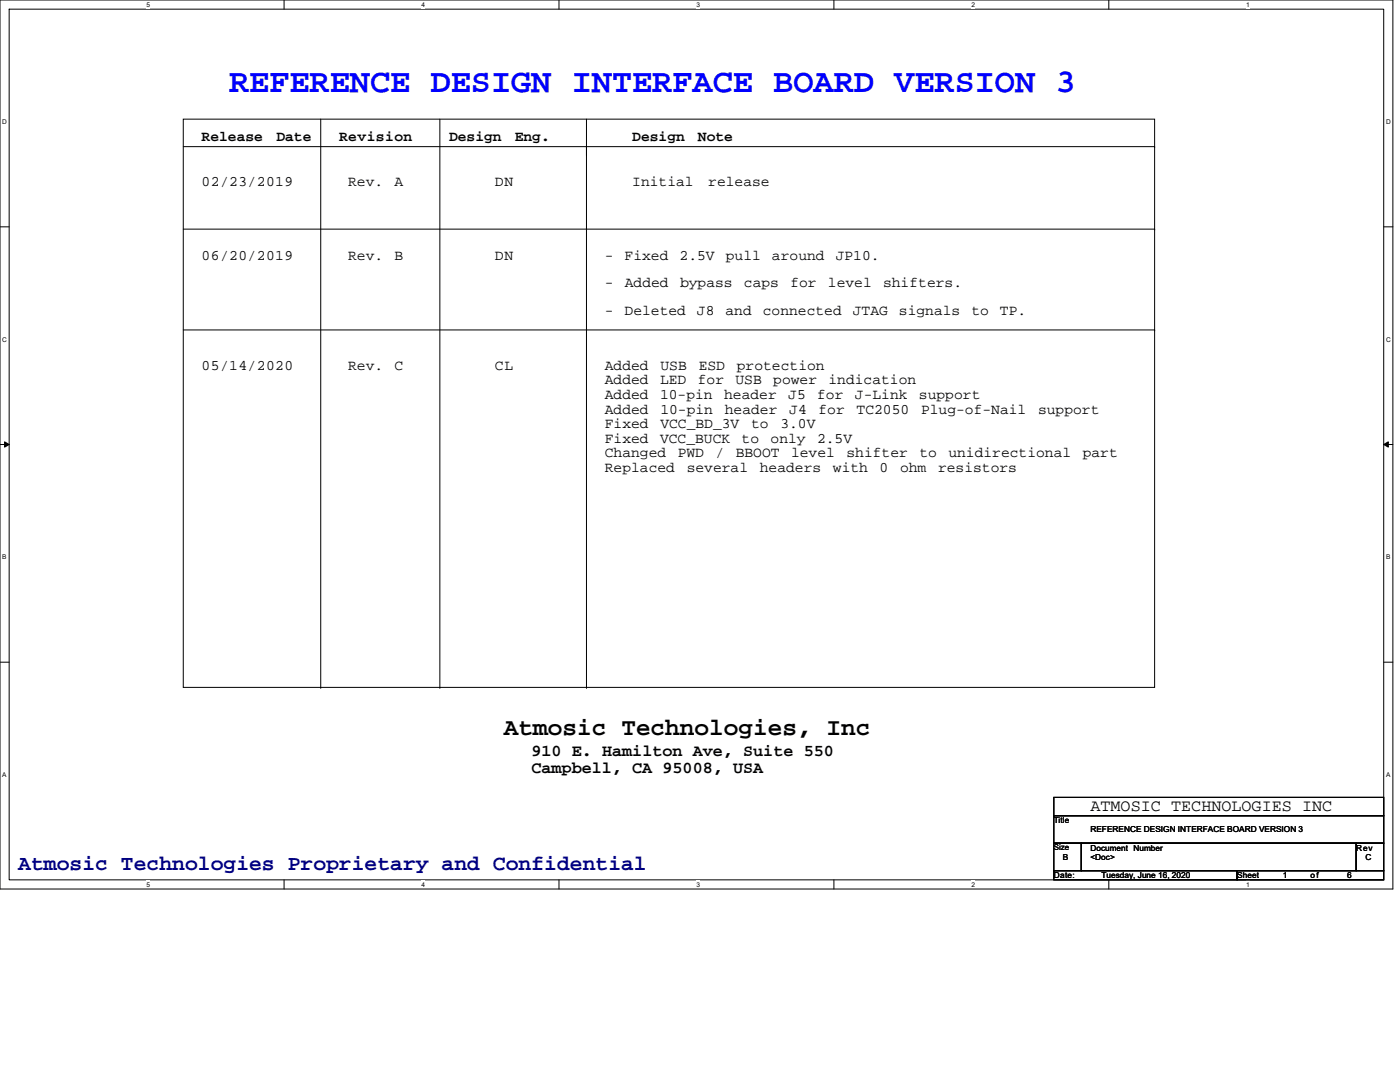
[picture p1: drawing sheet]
<svg xmlns="http://www.w3.org/2000/svg" width="279mm" height="216mm" viewBox="0 0 279 216" stroke-linecap="round" stroke-linejoin="round" font-family="sans-serif">
<defs><g id="words">
<text font-size="6.7" fill="#00f" x="45.7" y="18.4">REFERENCE DESIGN INTERFACE BOARD VERSION 3</text>
<text font-size="4.9" x="100.6" y="146.7">Atmosic Technologies, Inc</text>
<text font-size="4.3" fill="#000080" x="3.7" y="173.6">Atmosic Technologies Proprietary and Confidential</text>
<g font-size="3.3">
<text x="106.1" y="150.9">910 E. Hamilton Ave, Suite 550</text>
<text x="106.1" y="154.3">Campbell, CA 95008, USA</text>
<text x="217.6" y="161.9">ATMOSIC TECHNOLOGIES INC</text>
</g>
<g font-size="2.9">
<text x="40.2" y="28">Release</text>
<text x="55.2" y="28">Date</text>
<text x="67.7" y="28">Revision</text>
<text x="89.6" y="28">Design</text>
<text x="102.7" y="28">Eng.</text>
<text x="126.2" y="28">Design</text>
<text x="139.3" y="28">Note</text>
<text x="40.2" y="37.2">02/23/2019</text>
<text x="69.5" y="37.2">Rev.</text>
<text x="78.7" y="37.2">A</text>
<text x="98.8" y="37.2">DN</text>
<text x="126.2" y="37.2">Initial</text>
<text x="141.3" y="37.2">release</text>
<text x="40.2" y="51.8">06/20/2019</text>
<text x="69.5" y="51.8">Rev.</text>
<text x="78.7" y="51.8">B</text>
<text x="98.8" y="51.8">DN</text>
<text x="120.7" y="51.8">-</text>
<text x="124.7" y="51.8">Fixed</text>
<text x="135.6" y="51.8">2.5V</text>
<text x="144.9" y="51.8">pull</text>
<text x="154.1" y="51.8">around</text>
<text x="166.8" y="51.8">JP10.</text>
<text x="120.7" y="57.3">-</text>
<text x="124.7" y="57.3">Added</text>
<text x="135.7" y="57.3">bypass</text>
<text x="148.5" y="57.3">caps</text>
<text x="157.7" y="57.3">for</text>
<text x="165.2" y="57.3">level</text>
<text x="176.2" y="57.3">shifters.</text>
<text x="120.7" y="62.8">-</text>
<text x="124.6" y="62.8">Deleted</text>
<text x="139.1" y="62.8">J8</text>
<text x="144.8" y="62.8">and</text>
<text x="152.2" y="62.8">connected</text>
<text x="170.2" y="62.8">JTAG</text>
<text x="179.4" y="62.8">signals</text>
<text x="193.9" y="62.8">to</text>
<text x="199.6" y="62.8">TP.</text>
<text x="40.2" y="73.8">05/14/2020</text>
<text x="69.5" y="73.8">Rev.</text>
<text x="78.7" y="73.8">C</text>
<text x="98.8" y="73.8">CL</text>
<text x="120.7" y="73.8">Added</text>
<text x="120.7" y="76.7">Added</text>
<text x="131.7" y="76.7">LED</text>
<text x="131.8" y="73.8">USB</text>
<text x="139.3" y="76.7">for</text>
<text x="139.4" y="73.8">ESD</text>
<text x="146.8" y="76.7">USB</text>
<text x="147.1" y="73.8">protection</text>
<text x="154.3" y="76.7">power</text>
<text x="165.3" y="76.7">indication</text>
<text x="120.7" y="79.6">Added</text>
<text x="120.7" y="82.5">Added</text>
<text x="131.7" y="79.6">10-pin</text>
<text x="131.8" y="82.5">10-pin</text>
<text x="144.5" y="79.6">header</text>
<text x="144.7" y="82.5">header</text>
<text x="157.3" y="79.6">J5</text>
<text x="157.5" y="82.5">J4</text>
<text x="163.1" y="79.6">for</text>
<text x="163.4" y="82.5">for</text>
<text x="170.6" y="79.6">J-Link</text>
<text x="171" y="82.5">TC2050</text>
<text x="183.4" y="79.6">support</text>
<text x="183.8" y="82.5">Plug-of-Nail</text>
<text x="207.2" y="82.5">support</text>
<text x="120.7" y="85.4">Fixed</text>
<text x="120.7" y="88.4">Fixed</text>
<text x="131.7" y="88.4">VCC_BUCK</text>
<text x="131.8" y="85.4">VCC_BD_3V</text>
<text x="148" y="88.4">to</text>
<text x="149.9" y="85.4">to</text>
<text x="153.8" y="88.4">only</text>
<text x="155.7" y="85.4">3.0V</text>
<text x="163.1" y="88.4">2.5V</text>
<text x="120.7" y="91.3">Changed</text>
<text x="120.7" y="94.2">Replaced</text>
<text x="135.3" y="91.3">PWD</text>
<text x="137" y="94.2">several</text>
<text x="142.8" y="91.3">/</text>
<text x="146.8" y="91.3">BBOOT</text>
<text x="151.6" y="94.2">headers</text>
<text x="157.9" y="91.3">level</text>
<text x="166.2" y="94.2">with</text>
<text x="168.9" y="91.3">shifter</text>
<text x="175.6" y="94.2">0</text>
<text x="179.6" y="94.2">ohm</text>
<text x="183.5" y="91.3">to</text>
<text x="187.2" y="94.2">resistors</text>
<text x="189.3" y="91.3">unidirectional</text>
<text x="216.1" y="91.3">part</text>
</g>
<g font-size="1.6">
<text x="210.3" y="164.2">Title</text>
<text x="217.6" y="166.1">REFERENCE DESIGN INTERFACE BOARD VERSION 3</text>
<text x="210.3" y="169.7">Size</text>
<text x="212.1" y="171.6">B</text>
<text x="217.6" y="169.7">Document Number</text>
<text x="217.6" y="171.6">&lt;Doc&gt;</text>
<text x="270.7" y="169.7">Rev</text>
<text x="272.5" y="171.6">C</text>
<text x="210.3" y="175.2">Date:</text>
<text x="219.8" y="175.2">Tuesday, June 16, 2020</text>
<text x="246.9" y="175.2">Sheet</text>
<text x="256" y="175.2">1</text>
<text x="261.5" y="175.2">of</text>
<text x="268.8" y="175.2">6</text>
</g>
<g font-size="1.3">
<text x="29.3" y="1.4">5</text>
<text x="84.1" y="1.4">4</text>
<text x="139" y="1.4">3</text>
<text x="193.9" y="1.4">2</text>
<text x="248.7" y="1.4">1</text>
<text x=".5" y="24.7">D</text>
<text x="276.6" y="24.7">D</text>
<text x=".5" y="68.2">C</text>
<text x="276.6" y="68.2">C</text>
<text x=".5" y="111.6">B</text>
<text x="276.6" y="111.6">B</text>
<text x=".5" y="155">A</text>
<text x="276.6" y="155">A</text>
<text x="29.3" y="176.9">5</text>
<text x="84.1" y="176.9">4</text>
<text x="139" y="176.9">3</text>
<text x="193.9" y="176.9">2</text>
<text x="248.7" y="176.9">1</text>
</g>
</g></defs>
<path d="M0 0h278v177.4h-278zM1.8 1.8h274.3v173.8h-274.3z" fill="none" stroke="#000" stroke-width=".2"/>
<g fill="#fff">
<path d="M29.3 .2h.7v1.4h-.7z"/>
<path d="M29.3 175.7h.7v1.5h-.7z"/>
</g>
<path d="M56.7 0v1.8M56.7 175.6v1.8" fill="none" stroke="#000" stroke-width=".2"/>
<g fill="#fff">
<path d="M84.1 .2h.8v1.4h-.8z"/>
<path d="M84.1 175.7h.8v1.5h-.8z"/>
</g>
<path d="M111.6 0v1.8M111.6 175.6v1.8" fill="none" stroke="#000" stroke-width=".2"/>
<g fill="#fff">
<path d="M139 .2h.7v1.4h-.7z"/>
<path d="M139 175.7h.7v1.5h-.7z"/>
</g>
<path d="M166.4 0v1.8M166.4 175.6v1.8" fill="none" stroke="#000" stroke-width=".2"/>
<g fill="#fff">
<path d="M193.9 .2h.7v1.4h-.7z"/>
<path d="M193.9 175.7h.7v1.5h-.7z"/>
</g>
<path d="M221.3 0v1.8M221.3 175.6v1.8" fill="none" stroke="#000" stroke-width=".2"/>
<g fill="#fff">
<path d="M248.7 .2h.8v1.4h-.8z"/>
<path d="M248.7 175.7h.8v1.5h-.8z"/>
<path d="M.5 23.5h.9v1.5h-.9z"/>
<path d="M276.6 23.5h1v1.5h-1z"/>
<path d="M.5 67h.9v1.4h-.9z"/>
<path d="M276.6 67h1v1.4h-1z"/>
</g>
<path d="M0 45.3h1.8M276.1 45.3h1.9" fill="none" stroke="#000" stroke-width=".2"/>
<g fill="#fff">
<path d="M.5 110.4h.8v1.5h-.8z"/>
<path d="M276.6 110.4h.9v1.5h-.9z"/>
</g>
<path d="M0 88.7h1.8M.9 88.2l.9 .5-.9 .5zM276.1 88.7l1-.5v1zM276.1 88.7h1.9" fill="none" stroke="#000" stroke-width=".2"/>
<path d="M.9 88.2l.9 .5-.9 .5zM276.1 88.7l1-.5v1z" fill="#000"/>
<g fill="#fff">
<path d="M.5 153.8h.8v1.5h-.8z"/>
<path d="M276.6 153.8h.9v1.5h-.9z"/>
</g>
<g fill="none" stroke="#000" stroke-width=".2">
<path d="M36.6 23.8h193.8v113.4h-193.8zM36.6 29.3h193.8M64 23.8v113.4M87.8 23.8v113.4M117 29.3v107.9M117 23.8v7.3M230.4 29.3h.1M36.6 45.7h193.8M230.4 45.7h.1M36.6 65.8h193.8M230.4 65.8h.1M0 132.1h1.8"/>
<path d="M64 137.2h.1M87.8 137.2h.1M117 137.2h.1M276.1 132.1h1.9M210.3 159.1h65.8v3.7h-65.8zM210.3 168.2h5.5v5.5h-5.5zM210.3 162.8h65.8v5.4h-65.8zM210.3 173.7h36.6v1.9h-36.6zM215.8 168.2h54.9v5.5h-54.9zM246.9 173.7h29.2v1.9h-29.2zM270.7 168.2h5.4v5.5h-5.4z"/>
</g>
<use href="#words"/>
</svg>
